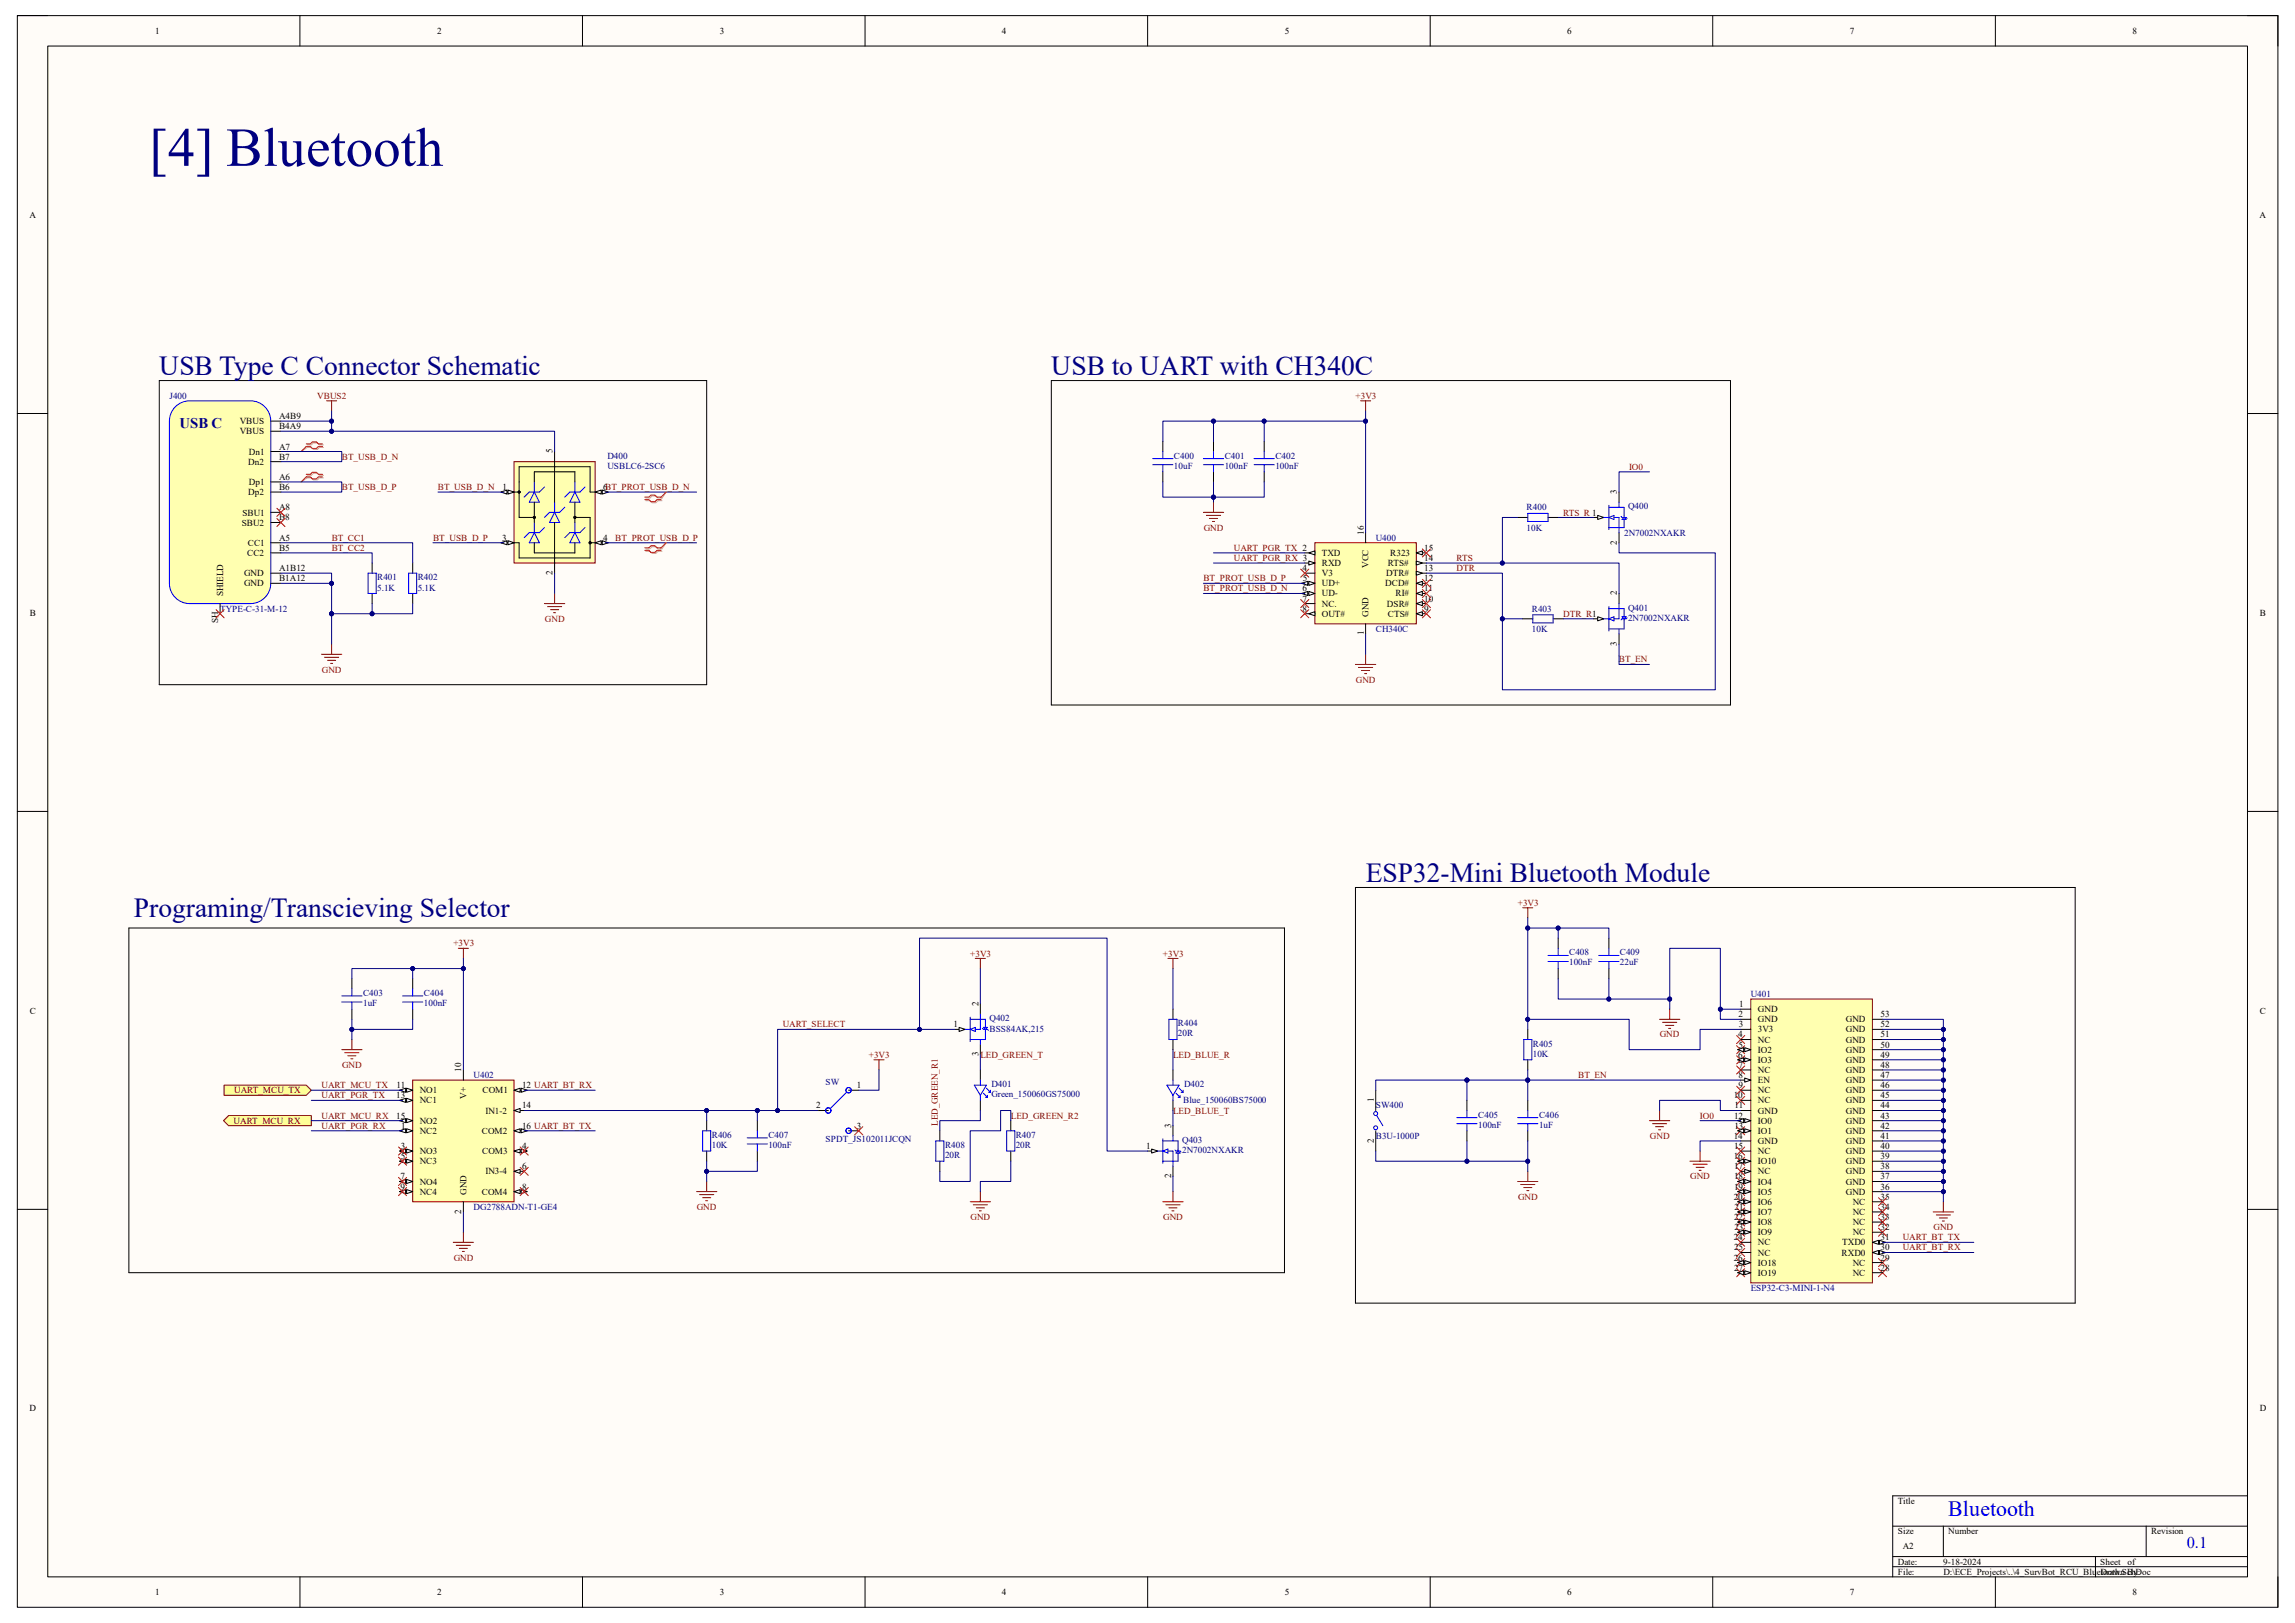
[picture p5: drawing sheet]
<svg xmlns="http://www.w3.org/2000/svg" width="297mm" height="210mm" viewBox="0 0 297 210" stroke-linecap="round" stroke-linejoin="round" font-family="sans-serif">
<defs><g id="words">
<text font-size="7.1" fill="#000080" x="19.3" y="21.5">[4] Bluetooth</text>
<g font-size="3.6" fill="#000080">
<text x="20.6" y="48.5">USB Type C Connector Schematic</text>
<text x="136.1" y="48.5">USB to UART with CH340C</text>
<text x="17.3" y="118.7">Programing/Transcieving Selector</text>
<text x="176.7" y="114.1">ESP32-Mini Bluetooth Module</text>
</g>
<text font-size="2.8" fill="#00f" x="252.1" y="196.2">Bluetooth</text>
<text font-size="2.1" fill="#00f" x="283" y="200.3">0.1</text>
<text font-size="1.9" fill="#000080" x="23.2" y="55.4">USB C</text>
<g font-size="1.2">
<text x="20.1" y="4.4">1</text>
<text x="56.6" y="4.4">2</text>
<text x="93.2" y="4.4">3</text>
<text x="129.7" y="4.4">4</text>
<text x="166.3" y="4.4">5</text>
<text x="202.8" y="4.4">6</text>
<text x="239.4" y="4.4">7</text>
<text x="276" y="4.4">8</text>
<text x="3.8" y="28.2">A</text>
<text x="292.4" y="28.2">A</text>
<text x="31" y="54.9">VBUS</text>
<text x="31" y="56.2">VBUS</text>
<text x="32.2" y="58.8">Dn1</text>
<text x="36.1" y="54.2">A4B9</text>
<text x="36.1" y="59.5">B7</text>
<text x="36.1" y="58.2">A7</text>
<text x="36.1" y="55.5">B4A9</text>
<text x="71.5" y="58.7" transform="rotate(-90 71.5 58.7)">5</text>
<text x="32.1" y="60.2">Dn2</text>
<text x="32.1" y="64.1">Dp2</text>
<text x="32.2" y="62.8">Dp1</text>
<text x="36.1" y="62.1">A6</text>
<text x="36.1" y="63.4">B6</text>
<text x="65" y="63.4">1</text>
<text x="78.1" y="63.4">6BT_PROT_USB_D_N</text>
<text x="209.3" y="63.9" transform="rotate(-90 209.3 63.9)">3</text>
<text x="31.3" y="68">SBU2</text>
<text x="31.4" y="66.7">SBU1</text>
<text x="32" y="71.9">CC2</text>
<text x="32.1" y="70.6">CC1</text>
<text x="36.1" y="67.4">B8</text>
<text x="36.1" y="70">A5</text>
<text x="36.1" y="66">A8</text>
<text x="36.1" y="71.3">B5</text>
<text x="65" y="70">3</text>
<text x="78.1" y="70">4</text>
<text x="171.1" y="71.9">TXD</text>
<text x="176.5" y="69.2" transform="rotate(-90 176.5 69.2)">16</text>
<text x="179.9" y="71.9">R323</text>
<text x="184.3" y="71.3">15</text>
<text x="209.3" y="70.5" transform="rotate(-90 209.3 70.5)">2</text>
<text x="28.9" y="77.2" transform="rotate(-90 28.9 77.2)">SHIELD</text>
<text x="31.6" y="74.5">GND</text>
<text x="31.6" y="75.9">GND</text>
<text x="36.1" y="73.9">A1B12</text>
<text x="36.1" y="75.2">B1A12</text>
<text x="71.5" y="74.5" transform="rotate(-90 71.5 74.5)">2</text>
<text x="168.6" y="73.9">4</text>
<text x="168.6" y="76.5">6</text>
<text x="168.6" y="77.9">7</text>
<text x="168.6" y="75.2">5</text>
<text x="171.1" y="73.2">RXD</text>
<text x="171.1" y="74.5">V3</text>
<text x="171.1" y="75.9">UD+</text>
<text x="171.1" y="77.2">UD-</text>
<text x="177.1" y="73.5" transform="rotate(-90 177.1 73.5)">VCC</text>
<text x="179.3" y="75.9">DCD#</text>
<text x="179.4" y="74.5">DTR#</text>
<text x="179.6" y="73.2">RTS#</text>
<text x="180.6" y="77.2">RI#</text>
<text x="184.3" y="77.9">10</text>
<text x="184.3" y="76.5">11</text>
<text x="184.3" y="75.2">12</text>
<text x="184.3" y="73.9">13</text>
<text x="184.3" y="72.6">14</text>
<text x="209.3" y="77" transform="rotate(-90 209.3 77)">2</text>
<text x="3.9" y="79.7">B</text>
<text x="28.2" y="80.6" transform="rotate(-90 28.2 80.6)">SH</text>
<text x="168.6" y="79.2">8</text>
<text x="171.1" y="78.5">NC.</text>
<text x="171.1" y="79.8">OUT#</text>
<text x="176.5" y="82.2" transform="rotate(-90 176.5 82.2)">1</text>
<text x="177.1" y="79.8" transform="rotate(-90 177.1 79.8)">GND</text>
<text x="179.5" y="78.5">DSR#</text>
<text x="179.6" y="79.8">CTS#</text>
<text x="184.3" y="79.2">9</text>
<text x="209.3" y="83.6" transform="rotate(-90 209.3 83.6)">3</text>
<text x="292.5" y="79.7">B</text>
<text x="3.9" y="131.1">C</text>
<text x="126.6" y="130.2" transform="rotate(-90 126.6 130.2)">2</text>
<text x="225" y="131.7">2</text>
<text x="225.1" y="130.3">1</text>
<text x="227.5" y="131">GND</text>
<text x="243.4" y="131.7">53</text>
<text x="292.4" y="131.1">C</text>
<text x="123.4" y="132.9">1</text>
<text x="126.6" y="136.7" transform="rotate(-90 126.6 136.7)">3</text>
<text x="225" y="134.2">4</text>
<text x="225" y="136.9">6</text>
<text x="225" y="135.6">5</text>
<text x="225" y="132.9">3</text>
<text x="227.5" y="132.3">GND</text>
<text x="227.5" y="133.6">3V3</text>
<text x="227.5" y="134.9">NC</text>
<text x="227.5" y="136.2">IO2</text>
<text x="227.5" y="137.5">IO3</text>
<text x="238.9" y="137.5">GND</text>
<text x="238.9" y="136.2">GND</text>
<text x="238.9" y="134.9">GND</text>
<text x="238.9" y="133.6">GND</text>
<text x="238.9" y="132.3">GND</text>
<text x="243.4" y="136.9">49</text>
<text x="243.4" y="135.6">50</text>
<text x="243.4" y="134.2">51</text>
<text x="243.4" y="132.9">52</text>
<text x="51.3" y="142.1">13</text>
<text x="51.3" y="140.8">11</text>
<text x="54.3" y="141.5">NO1</text>
<text x="54.3" y="142.8">NC1</text>
<text x="59.7" y="138.7" transform="rotate(-90 59.7 138.7)">10</text>
<text x="60.4" y="142.2" transform="rotate(-90 60.4 142.2)">V+</text>
<text x="62.4" y="141.5">COM1</text>
<text x="67.6" y="140.8">12 UART_BT_RX</text>
<text x="67.6" y="143.4">14</text>
<text x="105.6" y="143.4">2</text>
<text x="110.9" y="140.8">1</text>
<text x="177.8" y="142.7" transform="rotate(-90 177.8 142.7)">1</text>
<text x="224.4" y="142.1">10</text>
<text x="224.5" y="143.4">11</text>
<text x="225" y="138.2">7</text>
<text x="225" y="139.5">8</text>
<text x="225" y="140.8">9</text>
<text x="227.5" y="138.9">NC</text>
<text x="227.5" y="140.2">EN</text>
<text x="227.5" y="141.5">NC</text>
<text x="227.5" y="142.8">NC</text>
<text x="238.9" y="142.8">GND</text>
<text x="238.9" y="141.5">GND</text>
<text x="238.9" y="140.2">GND</text>
<text x="238.9" y="138.9">GND</text>
<text x="243.4" y="143.4">44</text>
<text x="243.4" y="142.1">45</text>
<text x="243.4" y="140.8">46</text>
<text x="243.4" y="139.5">47</text>
<text x="243.4" y="138.2">48</text>
<text x="51.3" y="144.7">15</text>
<text x="51.9" y="148.7">3</text>
<text x="51.9" y="150">5</text>
<text x="51.9" y="146">1</text>
<text x="54.3" y="146.7">NC2</text>
<text x="54.3" y="149.4">NO3</text>
<text x="54.3" y="145.4">NO2</text>
<text x="62.4" y="146.7">COM2</text>
<text x="62.4" y="149.4">COM3</text>
<text x="62.8" y="144.1">IN1-2</text>
<text x="67.6" y="148.7">4</text>
<text x="67.6" y="146">16 UART_BT_TX</text>
<text x="110.9" y="146">3</text>
<text x="148.3" y="148.7">1</text>
<text x="151.6" y="145.9" transform="rotate(-90 151.6 145.9)">3</text>
<text x="177.8" y="147.9" transform="rotate(-90 177.8 147.9)">2</text>
<text x="224.4" y="147.4">14</text>
<text x="224.4" y="150">16</text>
<text x="224.4" y="144.7">12</text>
<text x="224.4" y="148.7">15</text>
<text x="224.5" y="146">13</text>
<text x="227.5" y="144.1">GND</text>
<text x="227.5" y="145.4">IO0</text>
<text x="227.5" y="146.7">IO1</text>
<text x="227.5" y="148">GND</text>
<text x="227.5" y="149.4">NC</text>
<text x="238.9" y="149.4">GND</text>
<text x="238.9" y="148">GND</text>
<text x="238.9" y="146.7">GND</text>
<text x="238.9" y="145.4">GND</text>
<text x="238.9" y="144.1">GND</text>
<text x="243.4" y="150">39</text>
<text x="243.4" y="148.7">40</text>
<text x="243.4" y="147.4">41</text>
<text x="243.4" y="146">42</text>
<text x="243.4" y="144.7">43</text>
<text x="51.8" y="152.6">7</text>
<text x="51.8" y="153.9">9</text>
<text x="54.3" y="150.7">NC3</text>
<text x="54.3" y="153.3">NO4</text>
<text x="54.3" y="154.6">NC4</text>
<text x="60.4" y="154.6" transform="rotate(-90 60.4 154.6)">GND</text>
<text x="62.4" y="154.6">COM4</text>
<text x="62.8" y="152">IN3-4</text>
<text x="67.6" y="151.3">6</text>
<text x="67.6" y="153.9">8</text>
<text x="151.6" y="152.5" transform="rotate(-90 151.6 152.5)">2</text>
<text x="224.4" y="155.2">20</text>
<text x="224.4" y="151.3">17</text>
<text x="224.4" y="152.6">18</text>
<text x="224.4" y="153.9">19</text>
<text x="227.5" y="150.7">IO10</text>
<text x="227.5" y="152">NC</text>
<text x="227.5" y="153.3">IO4</text>
<text x="227.5" y="154.6">IO5</text>
<text x="227.5" y="155.9">IO6</text>
<text x="238.9" y="154.6">GND</text>
<text x="238.9" y="153.3">GND</text>
<text x="238.9" y="152">GND</text>
<text x="238.9" y="150.7">GND</text>
<text x="239.8" y="155.9">NC</text>
<text x="243.4" y="155.2">35</text>
<text x="243.4" y="153.9">36</text>
<text x="243.4" y="152.6">37</text>
<text x="243.4" y="151.3">38</text>
<text x="59.7" y="157.1" transform="rotate(-90 59.7 157.1)">2</text>
<text x="224.4" y="160.5">24</text>
<text x="224.4" y="157.9">22</text>
<text x="224.4" y="161.8">25</text>
<text x="224.5" y="159.2">23</text>
<text x="224.5" y="156.5">21</text>
<text x="227.5" y="157.2">IO7</text>
<text x="227.5" y="158.5">IO8</text>
<text x="227.5" y="159.9">IO9</text>
<text x="227.5" y="161.2">NC</text>
<text x="238.4" y="161.2">TXD0</text>
<text x="239.8" y="159.9">NC</text>
<text x="239.8" y="158.5">NC</text>
<text x="239.8" y="157.2">NC</text>
<text x="243.4" y="161.8">30</text>
<text x="243.4" y="160.5">31</text>
<text x="243.4" y="159.2">32</text>
<text x="243.4" y="157.9">33</text>
<text x="243.4" y="156.5">34</text>
<text x="224.4" y="163.1">26</text>
<text x="224.4" y="164.4">27</text>
<text x="227.5" y="162.5">NC</text>
<text x="227.5" y="163.8">IO18</text>
<text x="227.5" y="165.1">IO19</text>
<text x="238.3" y="162.5">RXD0</text>
<text x="239.8" y="165.1">NC</text>
<text x="239.8" y="163.8">NC</text>
<text x="243.4" y="164.4">28</text>
<text x="243.4" y="163.1">29</text>
<text x="3.8" y="182.6">D</text>
<text x="292.4" y="182.6">D</text>
<text x="245.6" y="194.6">Title</text>
<text x="245.6" y="198.5">Size</text>
<text x="245.6" y="202.5">Date:</text>
<text x="245.6" y="203.8">File:</text>
<text x="246.3" y="200.5">A2</text>
<text x="251.5" y="202.5">9-18-2024</text>
<text x="251.5" y="203.8">D:\ECE_Projects\..\4_SurvBot_RCU_Bluetooth.SchDoc</text>
<text x="252.1" y="198.5">Number</text>
<text x="271.8" y="202.5">Sheet</text>
<text x="271.8" y="203.8">Drawn By:</text>
<text x="275.3" y="202.5">of</text>
<text x="278.4" y="198.5">Revision</text>
<text x="20.1" y="206.4">1</text>
<text x="56.6" y="206.4">2</text>
<text x="93.2" y="206.4">3</text>
<text x="129.7" y="206.4">4</text>
<text x="166.3" y="206.4">5</text>
<text x="202.8" y="206.4">6</text>
<text x="239.4" y="206.4">7</text>
<text x="276" y="206.4">8</text>
</g>
<g font-size="1.2" fill="#000080">
<text x="21.9" y="51.6">J400</text>
<text x="78.6" y="59.4">D400</text>
<text x="151.9" y="59.4">C400</text>
<text x="158.5" y="59.4">C401</text>
<text x="165.1" y="59.4">C402</text>
<text x="78.6" y="60.7">USBLC6-2SC6</text>
<text x="151.9" y="60.7">10uF</text>
<text x="158.5" y="60.7">100nF</text>
<text x="165.1" y="60.7">100nF</text>
<text x="210.7" y="65.9">Q400</text>
<text x="178.1" y="70">U400</text>
<text x="197.6" y="66">R400</text>
<text x="197.6" y="68.7">10K</text>
<text x="210.2" y="69.3">2N7002NXAKR</text>
<text x="48.8" y="75.1">R401</text>
<text x="48.8" y="76.4">5.1K</text>
<text x="54.1" y="75.1">R402</text>
<text x="54.1" y="76.4">5.1K</text>
<text x="28.5" y="79.2">TYPE-C-31-M-12</text>
<text x="178.1" y="81.8">CH340C</text>
<text x="198.2" y="79.2">R403</text>
<text x="198.2" y="81.8">10K</text>
<text x="210.7" y="79">Q401</text>
<text x="210.7" y="80.3">2N7002NXAKR</text>
<text x="203.1" y="123.6">C408</text>
<text x="203.1" y="124.9">100nF</text>
<text x="209.6" y="123.6">C409</text>
<text x="209.6" y="124.9">22uF</text>
<text x="47" y="128.9">C403</text>
<text x="47" y="130.2">1uF</text>
<text x="54.9" y="128.9">C404</text>
<text x="54.9" y="130.2">100nF</text>
<text x="226.6" y="129">U401</text>
<text x="128.1" y="132.2">Q402</text>
<text x="128.1" y="133.5">BSS84AK,215</text>
<text x="152.4" y="132.8">R404</text>
<text x="152.4" y="134.1">20R</text>
<text x="198.4" y="135.4">R405</text>
<text x="198.4" y="136.7">10K</text>
<text x="61.3" y="139.5">U402</text>
<text x="106.8" y="140.4">SW</text>
<text x="128.3" y="140.7">D401</text>
<text x="128.3" y="142">Green_150060GS75000</text>
<text x="153.1" y="142.8">Blue_150060BS75000</text>
<text x="153.2" y="140.7">D402</text>
<text x="178.1" y="143.4">SW400</text>
<text x="92.1" y="147.2">R406</text>
<text x="92.1" y="148.5">10K</text>
<text x="99.4" y="147.2">C407</text>
<text x="99.4" y="148.5">100nF</text>
<text x="106.8" y="147.8">SPDT_JS102011JCQN</text>
<text x="122.3" y="148.5">R408</text>
<text x="122.3" y="149.9">20R</text>
<text x="131.4" y="147.2">R407</text>
<text x="131.4" y="148.5">20R</text>
<text x="153" y="147.9">Q403</text>
<text x="153" y="149.2">2N7002NXAKR</text>
<text x="178.1" y="147.4">B3U-1000P</text>
<text x="191.3" y="144.6">C405</text>
<text x="191.3" y="145.9">100nF</text>
<text x="199.2" y="144.6">C406</text>
<text x="199.2" y="145.9">1uF</text>
<text x="61.3" y="156.5">DG2788ADN-T1-GE4</text>
<text x="226.6" y="167">ESP32-C3-MINI-1-N4</text>
</g>
<g font-size="1.2" fill="#800000">
<text x="41.1" y="51.6">VBUS2</text>
<text x="175.4" y="51.6">+3V3</text>
<text x="44.2" y="59.5">BT_USB_D_N</text>
<text x="44.2" y="63.4">BT_USB_D_P</text>
<text x="56.7" y="63.4">BT_USB_D_N</text>
<text x="210.8" y="60.8">IO0</text>
<text x="42.9" y="70">BT_CC1</text>
<text x="42.9" y="71.3">BT_CC2</text>
<text x="56" y="70">BT_USB_D_P</text>
<text x="79.6" y="70">BT_PROT_USB_D_P</text>
<text x="155.8" y="68.7">GND</text>
<text x="159.7" y="71.3">UART_PGR_TX 2</text>
<text x="202.3" y="66.7">RTS_R 1</text>
<text x="155.7" y="75.2">BT_PROT_USB_D_P</text>
<text x="155.7" y="76.5">BT_PROT_USB_D_N</text>
<text x="159.7" y="72.6">UART_PGR_RX 3</text>
<text x="188.5" y="72.6">RTS</text>
<text x="188.5" y="73.9">DTR</text>
<text x="70.5" y="80.5">GND</text>
<text x="202.3" y="79.8">DTR_R1</text>
<text x="41.7" y="87">GND</text>
<text x="175.5" y="88.3">GND</text>
<text x="209.5" y="85.7">BT_EN</text>
<text x="196.4" y="117.2">+3V3</text>
<text x="58.7" y="122.5">+3V3</text>
<text x="125.6" y="123.8">+3V3</text>
<text x="150.5" y="123.8">+3V3</text>
<text x="101.3" y="132.9">UART_SELECT</text>
<text x="112.4" y="136.9">+3V3</text>
<text x="126.9" y="136.9">LED_GREEN_T</text>
<text x="151.8" y="136.9">LED_BLUE_R</text>
<text x="214.8" y="134.2">GND</text>
<text x="30.3" y="141.5">UART_MCU_TX</text>
<text x="41.6" y="142.1">UART_PGR_TX</text>
<text x="41.6" y="140.8">UART_MCU_TX</text>
<text x="44.3" y="138.2">GND</text>
<text x="204.3" y="139.5">BT_EN</text>
<text x="30.2" y="145.4">UART_MCU_RX</text>
<text x="41.6" y="146">UART_PGR_RX</text>
<text x="41.6" y="144.7">UART_MCU_RX</text>
<text x="121.4" y="145.7" transform="rotate(-90 121.4 145.7)">LED_GREEN_R1</text>
<text x="130.8" y="144.7">LED_GREEN_R2</text>
<text x="151.8" y="144.1">LED_BLUE_T</text>
<text x="213.5" y="147.4">GND</text>
<text x="220" y="144.7">IO0</text>
<text x="196.5" y="155.2">GND</text>
<text x="218.7" y="152.6">GND</text>
<text x="90.2" y="156.5">GND</text>
<text x="125.6" y="157.9">GND</text>
<text x="150.5" y="157.9">GND</text>
<text x="246.3" y="160.5">UART_BT_TX</text>
<text x="246.3" y="161.8">UART_BT_RX</text>
<text x="250.2" y="159.2">GND</text>
<text x="58.7" y="163.1">GND</text>
</g>
</g></defs>
<path d="M2.2 2h292.6v206h-292.6z" fill-rule="evenodd" fill="#fffcf8"/>
<path d="M2.2 2h292.6v206h-292.6z" fill="none" stroke="#000" stroke-width=".13"/>
<path d="M6.2 6h284.7v198h-284.7z" fill-rule="evenodd" fill="#fffcf8"/>
<g fill="none" stroke="#000" stroke-width=".13">
<path d="M2.2 2h4M6.2 6h284.7v198h-284.7zM38.8 2v4M75.4 2v4M112 2v4M148.5 2v4M185.1 2v4M221.7 2v4M258.2 2v4M290.9 2h3.9v4M2.2 53.5h4M290.9 53.5h3.9"/>
<path d="M2.2 105h4M290.9 105h3.9M2.2 156.5h4M290.9 156.5h3.9M245 197.5h45.9M251.5 197.5v3.9M277.7 197.5v3.9M290.9 193.6h-45.9v10.4M38.8 204v4M75.4 204v4M112 204v4M148.5 204v4"/>
<path d="M185.1 204v4M221.7 204v4M245 201.4h45.9M245 202.7h45.9M258.2 204v4M271.2 201.4v2.6M294.8 204v4"/>
</g>
<path d="M22.5 52.8a2.62 2.62 0 0 1 2-.9h7.9a2.62 2.62 0 0 1 2.6 2.6v21a2.62 2.62 0 0 1-2.6 2.6h-7.9a2.62 2.62 0 0 1-2.6-2.6v-21l.1-.6 .2-.6z" fill-rule="evenodd" fill="#ffffb0"/>
<path d="M22.5 52.8a2.62 2.62 0 0 1 2-.9h7.9a2.62 2.62 0 0 1 2.6 2.6v21a2.62 2.62 0 0 1-2.6 2.6h-7.9a2.62 2.62 0 0 1-2.6-2.6v-21l.1-.6 .2-.6zM47.6 74.2h1.1v2.6h-1.1zM52.9 74.2h1v2.6h-1z" fill="none" stroke="#00f" stroke-width=".13"/>
<g fill="none" stroke="#000" stroke-width=".13">
<path d="M35 54.5h1.4M35 59.7h1.4M35 58.4h1.4M35 55.8h1.4M28.5 78.1v1.3M35 74.2h1.4M35 67.6h1.4M35 70.2h1.4M35 62.4h1.4M35 63.7h1.4M35 66.3h1.4M35 71.5h1.4"/>
<path d="M35 75.5h1.4M48.2 72.9v1.3M48.2 76.8v1.3M53.4 72.9v1.3M53.4 76.8v1.3"/>
</g>
<path d="M28 78.9l1 1M29 78.9l-1 1" fill="none" stroke="#f00" stroke-width=".13"/>
<path d="M41.6 84.7h2.6M42 85.1h1.8M42.4 85.4h1M42.8 85.8h.2M42.9 83.4v1.3" fill="none" stroke="#800000" stroke-width=".13"/>
<path d="M66.5 59.7h10.5v13.2h-10.5z" fill-rule="evenodd" fill="#ffffb0"/>
<path d="M66.5 59.7h10.5v13.2h-10.5z" fill="none" stroke="#800000" stroke-width=".13"/>
<path d="M69.2 68.9l.6 1.3h-1.3zM69.2 67.6v1.3M70.5 68.3l-.7 .6h-1.3l-.7 .7" fill="none" stroke="#00f" stroke-width=".13"/>
<path d="M65.2 63.7h1.3" fill="none" stroke="#000" stroke-width=".13"/>
<path d="M65.7 63.4l.8 .3-.8 .2z" fill="#f8fcff"/>
<path d="M65.7 63.4l.8 .3-.8 .2z" fill="none" stroke="#000" stroke-width=".13"/>
<path d="M64.8 63.7l.8-.3v.5z" fill="#f8fcff"/>
<path d="M64.8 63.7l.8-.3v.5zM77 63.7h1.3" fill="none" stroke="#000" stroke-width=".13"/>
<path d="M69.2 63.7l.6 1.3h-1.3zM69.2 62.4v1.3M70.5 63l-.7 .7h-1.3l-.7 .6M71.8 66.3l.6 1.3h-1.3zM71.8 65v1.3M73.1 65.6l-.7 .7h-1.3l-.6 .7M74.4 63.7l.7 1.3h-1.4zM74.4 68.9l.7 1.3h-1.4zM74.4 62.4v1.3M74.4 67.6v1.3M75.7 63l-.6 .7h-1.4l-.6 .6M75.7 68.3l-.6 .6h-1.4l-.6 .7" fill="none" stroke="#00f" stroke-width=".13"/>
<path d="M77 63.7l.8-.3v.5z" fill="#f8fcff"/>
<path d="M77 63.7l.8-.3v.5z" fill="none" stroke="#000" stroke-width=".13"/>
<path d="M77.9 63.4l.8 .3-.8 .2z" fill="#f8fcff"/>
<path d="M71.8 58.4v1.3M71.8 72.9v1.3M77 70.2h1.3M77.9 63.4l.8 .3-.8 .2z" fill="none" stroke="#000" stroke-width=".13"/>
<path d="M77 70.2l.8-.2v.5z" fill="#f8fcff"/>
<path d="M77 70.2l.8-.2v.5z" fill="none" stroke="#000" stroke-width=".13"/>
<path d="M77.9 70l.8 .2-.8 .3z" fill="#f8fcff"/>
<path d="M65.2 70.2h1.3M77.9 70l.8 .2-.8 .3z" fill="none" stroke="#000" stroke-width=".13"/>
<path d="M65.7 70l.8 .2-.8 .3z" fill="#f8fcff"/>
<path d="M65.7 70l.8 .2-.8 .3z" fill="none" stroke="#000" stroke-width=".13"/>
<path d="M64.8 70.2l.8-.2v.5z" fill="#f8fcff"/>
<g fill="none" stroke="#000" stroke-width=".13">
<path d="M20.6 49.2h70.9v39.4h-70.9zM71.8 59.7v5.3M150.5 57.1v1.3M157 57.1v1.3M163.6 57.1v1.3M64.8 70.2l.8-.2v.5zM66.5 63.7h.7M69.2 62.4v-1.4h5.2v1.4M69.2 65v2.6M69.2 70.2v1.3h5.2v-1.3M71.8 67.6v5.3M74.4 65v2.6"/>
<path d="M74.4 67h2v5.2h-9.2v-2h-.7M76.4 70.2h.6M77 63.7h-.6v-3.3h-9.2v6.6h2M150.5 61v1.4M157 61v1.4M163.6 61v1.4"/>
<circle cx="67.2" cy="63.7" r=".13"/>
<circle cx="69.1" cy="67" r=".13"/>
<circle cx="69.2" cy="67" r=".13"/>
<circle cx="74.4" cy="67" r=".13"/>
<circle cx="76.4" cy="70.2" r=".13"/>
</g>
<path d="M70.5 78.1h2.6M70.9 78.5h1.8M71.2 78.9h1.1M71.6 79.3h.3M71.8 76.8v1.3" fill="none" stroke="#800000" stroke-width=".13"/>
<path d="M35.8 65.8l1.1 1M35.8 67.1l1.1 1M36.9 65.8l-1.1 1M36.9 67.1l-1.1 1" fill="none" stroke="#f00" stroke-width=".13"/>
<path d="M149.2 59.3h2.6M150.5 58.4v.9M155.7 59.3h2.7M157 58.4v.9M162.3 59.3h2.6M163.6 58.4v.9M149.2 60.1h2.6M150.5 60.1v.9M155.7 60.1h2.7M157 60.1v.9M162.3 60.1h2.6M163.6 60.1v.9" fill="none" stroke="#00f" stroke-width=".13"/>
<path d="M170.2 70.2h13.1v10.5h-13.1z" fill-rule="evenodd" fill="#ffffb0"/>
<path d="M170.2 70.2h13.1v10.5h-13.1z" fill="none" stroke="#800000" stroke-width=".13"/>
<path d="M168.9 71.5h1.3M176.7 80.7v1.3" fill="none" stroke="#000" stroke-width=".13"/>
<path d="M169.4 71.5l.8-.2v.5z" fill="#f8fcff"/>
<path d="M168.9 72.9h1.3M169.4 71.5l.8-.2v.5z" fill="none" stroke="#000" stroke-width=".13"/>
<path d="M169.4 72.6l.8 .3-.8 .2z" fill="#f8fcff"/>
<path d="M168.9 74.2h1.3M168.9 75.5h1.3M169.4 72.6l.8 .3-.8 .2z" fill="none" stroke="#000" stroke-width=".13"/>
<path d="M169.4 75.2l.8 .3-.8 .2z" fill="#f8fcff"/>
<path d="M169.4 75.2l.8 .3-.8 .2z" fill="none" stroke="#000" stroke-width=".13"/>
<path d="M168.5 75.5l.7-.3v.5z" fill="#f8fcff"/>
<path d="M168.5 75.5l.7-.3v.5zM168.9 76.8h1.3" fill="none" stroke="#000" stroke-width=".13"/>
<path d="M169.4 76.5l.8 .3-.8 .3z" fill="#f8fcff"/>
<path d="M169.4 76.5l.8 .3-.8 .3z" fill="none" stroke="#000" stroke-width=".13"/>
<path d="M168.5 76.8l.7-.3v.6z" fill="#f8fcff"/>
<path d="M168.5 76.8l.7-.3v.6zM168.9 78.1h1.3M168.9 79.4h1.3" fill="none" stroke="#000" stroke-width=".13"/>
<path d="M169.4 79.4l.8-.2v.5z" fill="#f8fcff"/>
<path d="M169.4 79.4l.8-.2v.5zM183.3 79.4h1.3" fill="none" stroke="#000" stroke-width=".13"/>
<path d="M183.3 79.4l.8-.2v.5z" fill="#f8fcff"/>
<path d="M183.3 79.4l.8-.2v.5zM183.3 78.1h1.3" fill="none" stroke="#000" stroke-width=".13"/>
<path d="M183.3 78.1l.8-.3v.6z" fill="#f8fcff"/>
<path d="M183.3 78.1l.8-.3v.6zM183.3 76.8h1.3" fill="none" stroke="#000" stroke-width=".13"/>
<path d="M183.3 76.8l.8-.3v.6z" fill="#f8fcff"/>
<path d="M183.3 76.8l.8-.3v.6zM183.3 75.5h1.3" fill="none" stroke="#000" stroke-width=".13"/>
<path d="M183.3 75.5l.8-.3v.5z" fill="#f8fcff"/>
<path d="M183.3 75.5l.8-.3v.5zM183.3 74.2h1.3" fill="none" stroke="#000" stroke-width=".13"/>
<path d="M183.3 73.9l.8 .3-.8 .2z" fill="#f8fcff"/>
<path d="M183.3 73.9l.8 .3-.8 .2zM183.3 72.9h1.3" fill="none" stroke="#000" stroke-width=".13"/>
<path d="M183.3 72.6l.8 .3-.8 .2z" fill="#f8fcff"/>
<path d="M183.3 72.6l.8 .3-.8 .2zM183.3 71.5h1.3" fill="none" stroke="#000" stroke-width=".13"/>
<path d="M183.3 71.5l.8-.2v.5z" fill="#f8fcff"/>
<path d="M176.7 68.9v1.3M183.3 71.5l.8-.2v.5zM206.2 67h1.4" fill="none" stroke="#000" stroke-width=".13"/>
<path d="M155.7 66.3h2.7M156.1 66.7h1.9M156.5 67.1h1.1M156.9 67.5h.3M157 65v1.3M175.4 86h2.6M175.8 86.4h1.9M176.2 86.8h1M176.6 87.2h.3M176.7 84.7v1.3" fill="none" stroke="#800000" stroke-width=".13"/>
<path d="M206.8 66.7l.8 .3-.8 .2z" fill="#f8fcff"/>
<path d="M196.4 67h1.3M200.3 67h1.4M206.8 66.7l.8 .3-.8 .2zM209.5 63.7v1.3M209.5 68.9v1.3M197.1 80.1h1.3M201 80.1h1.3M206.2 80.1h1.4" fill="none" stroke="#000" stroke-width=".13"/>
<path d="M197.7 66.4h2.6v1.1h-2.6zM198.4 79.6h2.6v1h-2.6zM207.6 67h.6M208.2 65.6h2v1.4M208.2 67l.7-.3v.5zM208.2 65.4v3.1M208.9 67h.6v1.9M209.5 65v.6M209.8 66.8l.1 .2h.5l.2 .1M209.9 67.2l.3-.2 .2 .2zM210.2 67.2v1.1h-2" fill="none" stroke="#00f" stroke-width=".13"/>
<path d="M206.8 79.8l.8 .3-.8 .2z" fill="#f8fcff"/>
<path d="M206.8 79.8l.8 .3-.8 .2zM209.5 76.8v1.3M209.5 82v1.4" fill="none" stroke="#000" stroke-width=".13"/>
<path d="M208.2 78.8h2v1M208.2 78.5v3.2M209.5 78.1v2h-.6M209.9 79.8h.5l-.2 .3zM210.6 79.9l-.2 .2h-.5l-.1 .1M207.6 80.1h.6M208.2 80.1l.7-.3v.5zM209.5 81.4v.6M210.2 80.1v1.3h-2" fill="none" stroke="#00f" stroke-width=".13"/>
<path d="M53.4 139.8h13.1v15.7h-13.1z" fill-rule="evenodd" fill="#ffffb0"/>
<path d="M53.4 139.8h13.1v15.7h-13.1z" fill="none" stroke="#800000" stroke-width=".13"/>
<path d="M52.1 146.3h1.3" fill="none" stroke="#000" stroke-width=".13"/>
<path d="M52.6 146.1l.8 .2-.8 .3z" fill="#f8fcff"/>
<path d="M52.6 146.1l.8 .2-.8 .3z" fill="none" stroke="#000" stroke-width=".13"/>
<path d="M51.7 146.3l.8-.2v.5z" fill="#f8fcff"/>
<path d="M51.7 146.3l.8-.2v.5zM52.1 148.9h1.3M60 155.5v1.3" fill="none" stroke="#000" stroke-width=".13"/>
<path d="M52.6 148.7l.8 .2-.8 .3z" fill="#f8fcff"/>
<path d="M52.6 148.7l.8 .2-.8 .3z" fill="none" stroke="#000" stroke-width=".13"/>
<path d="M51.7 148.9l.8-.2v.5z" fill="#f8fcff"/>
<path d="M51.7 148.9l.8-.2v.5zM66.5 148.9h1.3" fill="none" stroke="#000" stroke-width=".13"/>
<path d="M66.5 148.9l.8-.2v.5z" fill="#f8fcff"/>
<path d="M66.5 148.9l.8-.2v.5z" fill="none" stroke="#000" stroke-width=".13"/>
<path d="M67.4 148.7l.8 .2-.8 .3z" fill="#f8fcff"/>
<path d="M52.1 150.3h1.3M67.4 148.7l.8 .2-.8 .3z" fill="none" stroke="#000" stroke-width=".13"/>
<path d="M52.6 150l.8 .3-.8 .2z" fill="#f8fcff"/>
<path d="M52.6 150l.8 .3-.8 .2z" fill="none" stroke="#000" stroke-width=".13"/>
<path d="M51.7 150.3l.8-.3v.5z" fill="#f8fcff"/>
<path d="M51.7 150.3l.8-.3v.5zM66.5 151.6h1.3" fill="none" stroke="#000" stroke-width=".13"/>
<path d="M66.5 151.6l.8-.3v.5z" fill="#f8fcff"/>
<path d="M52.1 152.9h1.3M66.5 151.6l.8-.3v.5z" fill="none" stroke="#000" stroke-width=".13"/>
<path d="M52.6 152.6l.8 .3-.8 .2z" fill="#f8fcff"/>
<path d="M52.6 152.6l.8 .3-.8 .2z" fill="none" stroke="#000" stroke-width=".13"/>
<path d="M51.7 152.9l.8-.3v.5z" fill="#f8fcff"/>
<path d="M51.7 152.9l.8-.3v.5zM66.5 154.2h1.3" fill="none" stroke="#000" stroke-width=".13"/>
<path d="M66.5 154.2l.8-.3v.6z" fill="#f8fcff"/>
<path d="M66.5 154.2l.8-.3v.6z" fill="none" stroke="#000" stroke-width=".13"/>
<path d="M67.4 153.9l.8 .3-.8 .3z" fill="#f8fcff"/>
<path d="M52.1 154.2h1.3M67.4 153.9l.8 .3-.8 .3z" fill="none" stroke="#000" stroke-width=".13"/>
<path d="M52.6 153.9l.8 .3-.8 .3z" fill="#f8fcff"/>
<path d="M52.6 153.9l.8 .3-.8 .3z" fill="none" stroke="#000" stroke-width=".13"/>
<path d="M51.7 154.2l.8-.3v.6z" fill="#f8fcff"/>
<path d="M60 138.5v1.3M51.7 154.2l.8-.3v.6zM52.1 141.1h1.3" fill="none" stroke="#000" stroke-width=".13"/>
<path d="M52.6 140.8l.8 .3-.8 .2z" fill="#f8fcff"/>
<path d="M52.6 140.8l.8 .3-.8 .2z" fill="none" stroke="#000" stroke-width=".13"/>
<path d="M51.7 141.1l.8-.3v.5z" fill="#f8fcff"/>
<path d="M51.7 141.1l.8-.3v.5zM66.5 141.1h1.3" fill="none" stroke="#000" stroke-width=".13"/>
<path d="M66.5 141.1l.8-.3v.5z" fill="#f8fcff"/>
<path d="M66.5 141.1l.8-.3v.5z" fill="none" stroke="#000" stroke-width=".13"/>
<path d="M67.4 140.8l.8 .3-.8 .2z" fill="#f8fcff"/>
<path d="M52.1 142.4h1.3M67.4 140.8l.8 .3-.8 .2z" fill="none" stroke="#000" stroke-width=".13"/>
<path d="M52.6 142.1l.8 .3-.8 .2z" fill="#f8fcff"/>
<path d="M52.6 142.1l.8 .3-.8 .2z" fill="none" stroke="#000" stroke-width=".13"/>
<path d="M51.7 142.4l.8-.3v.5z" fill="#f8fcff"/>
<path d="M51.7 142.4l.8-.3v.5zM66.5 143.7h1.3" fill="none" stroke="#000" stroke-width=".13"/>
<path d="M66.5 143.7l.8-.3v.6z" fill="#f8fcff"/>
<path d="M52.1 145h1.3M66.5 143.7l.8-.3v.6z" fill="none" stroke="#000" stroke-width=".13"/>
<path d="M52.6 144.7l.8 .3-.8 .3z" fill="#f8fcff"/>
<path d="M52.6 144.7l.8 .3-.8 .3z" fill="none" stroke="#000" stroke-width=".13"/>
<path d="M51.7 145l.8-.3v.6z" fill="#f8fcff"/>
<path d="M51.7 145l.8-.3v.6zM66.5 146.3h1.3" fill="none" stroke="#000" stroke-width=".13"/>
<path d="M66.5 146.3l.8-.2v.5z" fill="#f8fcff"/>
<path d="M66.5 146.3l.8-.2v.5z" fill="none" stroke="#000" stroke-width=".13"/>
<path d="M67.4 146.1l.8 .2-.8 .3z" fill="#f8fcff"/>
<path d="M45.5 126.6v1.4M45.5 130.6v1.3M53.4 126.6v1.4M53.4 130.6v1.3M67.4 146.1l.8 .2-.8 .3z" fill="none" stroke="#000" stroke-width=".13"/>
<path d="M44.2 135.8h2.7M44.6 136.2h1.9M45 136.6h1.1M45.4 137h.3M45.5 134.5v1.3M59.3 122.7h1.3M60 122.7v1.3M60 159.4v1.4M58.7 160.8h2.6M59 161.1h1.9M59.4 161.5h1.1M59.8 161.9h.3" fill="none" stroke="#800000" stroke-width=".13"/>
<path d="M44.2 129.7h2.7M44.2 128.9h2.7M45.5 128v.9M45.5 129.7v.9M52.1 129.7h2.6M52.1 128.9h2.6M53.4 128v.9M53.4 129.7v.9" fill="none" stroke="#00f" stroke-width=".13"/>
<g fill="none" stroke="#f00" stroke-width=".13">
<path d="M51.6 148.4l1 1.1M51.6 149.7l1 1.1M51.6 152.4l1 1M51.6 153.7l1 1M52.6 148.4l-1 1.1M52.6 149.7l-1 1.1M52.6 152.4l-1 1M52.6 153.7l-1 1M67.3 148.4l1.1 1.1M67.3 151l1.1 1.1M67.3 153.7l1.1 1M68.4 148.4l-1.1 1.1"/>
<path d="M68.4 151l-1.1 1.1M68.4 153.7l-1.1 1"/>
</g>
<path d="M29 140.4h10.6l.7 .7-.7 .6h-10.6z" fill-rule="evenodd" fill="#ffff80"/>
<path d="M29 140.4h10.6l.7 .7-.7 .6h-10.6z" fill="none" stroke="#800000" stroke-width=".13"/>
<path d="M29.6 144.4h10.7v1.3h-10.7l-.7-.7z" fill-rule="evenodd" fill="#ffff80"/>
<path d="M176.1 51.9h1.3M176.7 51.9v1.3M29.6 144.4h10.7v1.3h-10.7l-.7-.7zM90.1 154.2h2.7M90.5 154.6h1.9M90.9 155h1.1M91.3 155.4h.3M91.5 152.9v1.3" fill="none" stroke="#800000" stroke-width=".13"/>
<path d="M91.5 145v1.3M91.5 148.9v1.4M98 145v1.3M98 148.9v1.4M105.9 143.7h1.3M109.8 141.1h1.3M109.8 146.3h1.3M148.5 148.9h1.3" fill="none" stroke="#000" stroke-width=".13"/>
<g fill="none" stroke="#00f" stroke-width=".13">
<path d="M90.9 146.3h1.1v2.6h-1.1zM96.7 148h2.6M96.7 147.2h2.6M98 146.3v.9M98 148v.9M109.6 141.3l-2.1 2.1"/>
<circle cx="107.2" cy="143.7" r=".35"/>
<circle cx="109.8" cy="141.1" r=".35"/>
<circle cx="109.8" cy="146.3" r=".35"/>
</g>
<path d="M149 148.7l.8 .2-.8 .3z" fill="#f8fcff"/>
<path d="M123.6 133.2h1.3M149 148.7l.8 .2-.8 .3zM151.8 145.7v1.3M151.8 150.9v1.3" fill="none" stroke="#000" stroke-width=".13"/>
<path d="M149.8 148.9h.7M150.5 147.6h2v1.3M150.5 148.9l.6-.2v.5zM150.5 147.4v3.1M151.1 148.9h.7v2M151.8 147v.6M152.1 148.8l.1 .1h.5l.1 .2M152.2 149.2l.3-.3 .2 .3zM152.5 149.2v1.1h-2" fill="none" stroke="#00f" stroke-width=".13"/>
<path d="M124.1 132.9l.8 .3-.8 .3z" fill="#f8fcff"/>
<g fill="none" stroke="#000" stroke-width=".13">
<path d="M136.1 49.2h87.9v42h-87.9zM175.4 114.8h93.2v53.8h-93.2zM16.7 120.1h149.5v44.6h-149.5zM124.1 132.9l.8 .3-.8 .3zM126.9 129.9v1.3M126.9 135.2v1.3M126.9 138.5v1.3M151.8 130.6v1.3M151.8 134.5v1.3M151.8 138.5v1.3M197.7 133.2v1.3M197.7 137.1v1.4"/>
<path d="M121.6 146.3v1.3M121.6 150.3v1.3M126.9 142.4v1.3M130.8 145v1.3M130.8 148.9v1.4M151.8 142.4v1.3M178 141.1v2.6M178 146.3v2.6M189.8 142.4v1.3M189.8 146.3v1.3M197.7 142.4v1.3M197.7 146.3v1.3"/>
</g>
<g fill="none" stroke="#00f" stroke-width=".13">
<path d="M124.9 133.2h.7M125.6 131.9h1.9v1M125.6 133.2l.6-.3v.6zM125.6 131.6v3.2M126.9 131.2v2h-.7M126.9 134.5v.7M126.9 139.8v.6M127.1 133.1l.2 .1h.5l.1 .1M127.3 132.9h.5l-.3 .3zM127.5 133.2v1.3h-1.9M151.3 131.9h1v2.6h-1zM151.8 139.8v.6"/>
<path d="M197.2 134.5h1v2.6h-1zM121.1 147.6h1.1v2.7h-1.1zM126.1 140.4h1.6l-.8 1.3zM126.9 141.7v.7M127.3 141.5l.5 .5M127.5 142h.3M127.7 140.8l.5 .5M127.8 141.7v.3M127.9 141.3h.3M128.2 141.1v.2M130.3 146.3h1v2.6h-1zM151 140.4h1.6l-.8 1.3z"/>
<path d="M151.8 141.7v.7M152.2 141.5l.5 .5M152.5 142h.2M152.6 140.8l.5 .5M152.7 141.7v.3M152.8 141.3h.3M153.1 141.1v.2M178.2 144.4l.8 1.3M188.5 145.4h2.7M188.5 144.6h2.7M189.8 143.7v.9M189.8 145.4v.9"/>
<path d="M196.4 145.4h2.6M196.4 144.6h2.6M197.7 143.7v.9M197.7 145.4v.9"/>
<circle cx="178" cy="145.9" r=".26"/>
<circle cx="178" cy="144.1" r=".26"/>
</g>
<g fill="none" stroke="#800000" stroke-width=".13">
<path d="M42.3 51.9h1.3M42.9 51.9v1.3M197.1 117.5h1.3M197.7 117.5v1.3M113.1 137.1h1.3M113.8 137.1v1.4M126.2 124h1.3M126.9 124v1.3M151.1 124h1.4M151.8 124v1.3M214.8 131.9h2.6M215.2 132.3h1.8"/>
<path d="M215.6 132.7h1M216 133.1h.2M216.1 130.6v1.3M125.6 155.5h2.6M126 155.9h1.8M126.3 156.3h1.1M126.7 156.7h.3M126.9 154.2v1.3M150.5 155.5h2.6M150.9 155.9h1.8M151.3 156.3h1M151.7 156.7h.2"/>
<path d="M151.8 154.2v1.3M196.4 152.9h2.6M196.8 153.3h1.8M197.2 153.7h1M197.6 154.1h.3M197.7 151.6v1.3M213.5 145h2.6M213.9 145.4h1.8M214.2 145.8h1.1M214.6 146.2h.3M214.8 143.7v1.3M218.7 150.3h2.6"/>
<path d="M219.1 150.7h1.8M219.5 151h1M219.9 151.4h.3M220 148.9v1.4M250.2 156.8h2.6M250.6 157.2h1.8M251 157.6h1M251.4 158h.2M251.5 155.5v1.3"/>
</g>
<g fill="none" stroke="#f00" stroke-width=".13">
<path d="M39.6 57.4h.6l.2-.2h.5l.3 .2h.5M41.7 57.8h-.5l-.3 .2h-.5l-.2-.2h-.6l-.6 .6M39.6 61.4h.6l.2-.3h.5l.3 .3h.5M41.7 61.7h-.5l-.3 .3h-.5l-.2-.3h-.6l-.6 .7M168.3 73.6l1.1 1.1M168.3 77.6l1.1 1M168.3 78.9l1.1 1M169.4 73.6l-1.1 1.1M169.4 77.6l-1.1 1M169.4 78.9l-1.1 1M184.1 71l1 1.1M184.1 75l1 1"/>
<path d="M184.1 76.3l1 1M184.1 77.6l1 1M184.1 78.9l1 1M185.1 71l-1 1.1M185.1 75l-1 1M185.1 76.3l-1 1M185.1 77.6l-1 1M185.1 78.9l-1 1M224.7 137.9l1.1 1.1M224.7 134l1.1 1M224.7 135.3l1.1 1.1M224.7 136.6l1.1 1.1"/>
<path d="M225.8 137.9l-1.1 1.1M225.8 134l-1.1 1M225.8 135.3l-1.1 1.1M225.8 136.6l-1.1 1.1M110.6 145.8l1.1 1M111.7 145.8l-1.1 1M224.7 141.9l1.1 1M224.7 148.4l1.1 1.1M224.7 140.6l1.1 1M224.7 152.4l1.1 1M224.7 153.7l1.1 1M224.7 155l1.1 1"/>
<path d="M224.7 156.3l1.1 1M224.7 157.6l1.1 1.1M224.7 158.9l1.1 1.1M224.7 151l1.1 1.1M224.7 149.7l1.1 1.1M224.7 145.8l1.1 1.1M225.8 141.9l-1.1 1M225.8 148.4l-1.1 1.1M225.8 140.6l-1.1 1M225.8 152.4l-1.1 1M225.8 153.7l-1.1 1M225.8 155l-1.1 1"/>
<path d="M225.8 156.3l-1.1 1M225.8 157.6l-1.1 1.1M225.8 158.9l-1.1 1.1M225.8 151l-1.1 1.1M225.8 149.7l-1.1 1.1M225.8 145.8l-1.1 1.1M243.1 155l1.1 1M243.1 156.3l1.1 1M243.1 157.6l1.1 1.1M243.1 158.9l1.1 1.1M244.2 155l-1.1 1M244.2 156.3l-1.1 1"/>
<path d="M244.2 157.6l-1.1 1.1M244.2 158.9l-1.1 1.1M224.7 161.5l1.1 1.1M224.7 160.2l1.1 1.1M224.7 162.9l1.1 1M224.7 164.2l1.1 1M225.8 161.5l-1.1 1.1M225.8 160.2l-1.1 1.1M225.8 162.9l-1.1 1M225.8 164.2l-1.1 1M243.1 162.9l1.1 1M243.1 164.2l1.1 1"/>
<path d="M244.2 162.9l-1.1 1M244.2 164.2l-1.1 1"/>
</g>
<path d="M39.8 57.6h.5l.3-.3h.5l.2 .3h.6M41.9 57.9h-.6l-.2 .3h-.5l-.3-.3h-.5l-.8 .5M39.8 61.5h.5l.3-.3h.5l.2 .3h.6M41.9 61.8h-.6l-.2 .3h-.5l-.3-.3h-.5l-.8 .6" fill="none" stroke="#d0a19e" stroke-width=".13"/>
<path d="M226.6 129.3h15.7v36.7h-15.7z" fill-rule="evenodd" fill="#ffffb0"/>
<path d="M226.6 129.3h15.7v36.7h-15.7z" fill="none" stroke="#800000" stroke-width=".13"/>
<path d="M225.3 130.6h1.3M225.3 131.9h1.3M225.3 133.2h1.3M225.3 134.5h1.3M225.3 135.8h1.3" fill="none" stroke="#000" stroke-width=".13"/>
<path d="M225.8 135.6l.8 .2-.8 .3z" fill="#f8fcff"/>
<path d="M225.8 135.6l.8 .2-.8 .3z" fill="none" stroke="#000" stroke-width=".13"/>
<path d="M224.9 135.8l.8-.2v.5z" fill="#f8fcff"/>
<path d="M224.9 135.8l.8-.2v.5zM225.3 137.1h1.3" fill="none" stroke="#000" stroke-width=".13"/>
<path d="M225.8 136.9l.8 .2-.8 .3z" fill="#f8fcff"/>
<path d="M225.8 136.9l.8 .2-.8 .3z" fill="none" stroke="#000" stroke-width=".13"/>
<path d="M224.9 137.1l.8-.2v.5z" fill="#f8fcff"/>
<path d="M224.9 137.1l.8-.2v.5zM225.3 138.5h1.3M225.3 139.8h1.3" fill="none" stroke="#000" stroke-width=".13"/>
<path d="M225.8 139.5l.8 .3-.8 .2z" fill="#f8fcff"/>
<path d="M225.8 139.5l.8 .3-.8 .2zM225.3 141.1h1.3M225.3 142.4h1.3M225.3 143.7h1.3M225.3 145h1.3" fill="none" stroke="#000" stroke-width=".13"/>
<path d="M225.8 144.7l.8 .3-.8 .3z" fill="#f8fcff"/>
<path d="M225.8 144.7l.8 .3-.8 .3z" fill="none" stroke="#000" stroke-width=".13"/>
<path d="M224.9 145l.8-.3v.6z" fill="#f8fcff"/>
<path d="M224.9 145l.8-.3v.6zM225.3 146.3h1.3" fill="none" stroke="#000" stroke-width=".13"/>
<path d="M225.8 146.1l.8 .2-.8 .3z" fill="#f8fcff"/>
<path d="M225.8 146.1l.8 .2-.8 .3z" fill="none" stroke="#000" stroke-width=".13"/>
<path d="M224.9 146.3l.8-.2v.5z" fill="#f8fcff"/>
<path d="M224.9 146.3l.8-.2v.5zM225.3 147.6h1.3M225.3 148.9h1.3M225.3 150.3h1.3" fill="none" stroke="#000" stroke-width=".13"/>
<path d="M225.8 150l.8 .3-.8 .2z" fill="#f8fcff"/>
<path d="M225.8 150l.8 .3-.8 .2z" fill="none" stroke="#000" stroke-width=".13"/>
<path d="M224.9 150.3l.8-.3v.5z" fill="#f8fcff"/>
<path d="M224.9 150.3l.8-.3v.5zM225.3 151.6h1.3" fill="none" stroke="#000" stroke-width=".13"/>
<path d="M225.8 151.3l.8 .3-.8 .2z" fill="#f8fcff"/>
<path d="M225.3 152.9h1.3M225.8 151.3l.8 .3-.8 .2z" fill="none" stroke="#000" stroke-width=".13"/>
<path d="M225.8 152.6l.8 .3-.8 .3z" fill="#f8fcff"/>
<path d="M225.8 152.6l.8 .3-.8 .3z" fill="none" stroke="#000" stroke-width=".13"/>
<path d="M224.9 152.9l.8-.3v.6z" fill="#f8fcff"/>
<path d="M224.9 152.9l.8-.3v.6zM225.3 154.2h1.3" fill="none" stroke="#000" stroke-width=".13"/>
<path d="M225.8 153.9l.8 .3-.8 .3z" fill="#f8fcff"/>
<path d="M225.8 153.9l.8 .3-.8 .3z" fill="none" stroke="#000" stroke-width=".13"/>
<path d="M224.9 154.2l.8-.3v.6z" fill="#f8fcff"/>
<path d="M224.9 154.2l.8-.3v.6zM225.3 155.5h1.3" fill="none" stroke="#000" stroke-width=".13"/>
<path d="M225.8 155.2l.8 .3-.8 .3z" fill="#f8fcff"/>
<path d="M225.8 155.2l.8 .3-.8 .3z" fill="none" stroke="#000" stroke-width=".13"/>
<path d="M224.9 155.5l.8-.3v.6z" fill="#f8fcff"/>
<path d="M224.9 155.5l.8-.3v.6zM225.3 156.8h1.3" fill="none" stroke="#000" stroke-width=".13"/>
<path d="M225.8 156.6l.8 .2-.8 .3z" fill="#f8fcff"/>
<path d="M225.8 156.6l.8 .2-.8 .3z" fill="none" stroke="#000" stroke-width=".13"/>
<path d="M224.9 156.8l.8-.2v.5z" fill="#f8fcff"/>
<path d="M224.9 156.8l.8-.2v.5zM225.3 158.1h1.3" fill="none" stroke="#000" stroke-width=".13"/>
<path d="M225.8 157.9l.8 .2-.8 .3z" fill="#f8fcff"/>
<path d="M225.8 157.9l.8 .2-.8 .3z" fill="none" stroke="#000" stroke-width=".13"/>
<path d="M224.9 158.1l.8-.2v.5z" fill="#f8fcff"/>
<path d="M224.9 158.1l.8-.2v.5zM225.3 159.4h1.3" fill="none" stroke="#000" stroke-width=".13"/>
<path d="M225.8 159.2l.8 .2-.8 .3z" fill="#f8fcff"/>
<path d="M225.8 159.2l.8 .2-.8 .3z" fill="none" stroke="#000" stroke-width=".13"/>
<path d="M224.9 159.4l.8-.2v.5z" fill="#f8fcff"/>
<path d="M224.9 159.4l.8-.2v.5zM225.3 160.8h1.3M225.3 162.1h1.3M225.3 163.4h1.3" fill="none" stroke="#000" stroke-width=".13"/>
<path d="M225.8 163.1l.8 .3-.8 .2z" fill="#f8fcff"/>
<path d="M225.8 163.1l.8 .3-.8 .2z" fill="none" stroke="#000" stroke-width=".13"/>
<path d="M224.9 163.4l.8-.3v.5z" fill="#f8fcff"/>
<path d="M224.9 163.4l.8-.3v.5zM225.3 164.7h1.3" fill="none" stroke="#000" stroke-width=".13"/>
<path d="M225.8 164.4l.8 .3-.8 .3z" fill="#f8fcff"/>
<path d="M225.8 164.4l.8 .3-.8 .3z" fill="none" stroke="#000" stroke-width=".13"/>
<path d="M224.9 164.7l.8-.3v.6z" fill="#f8fcff"/>
<path d="M224.9 164.7l.8-.3v.6zM242.3 164.7h1.3M242.3 163.4h1.3M242.3 162.1h1.3" fill="none" stroke="#000" stroke-width=".13"/>
<path d="M242.3 162.1l.8-.3v.5z" fill="#f8fcff"/>
<path d="M242.3 162.1l.8-.3v.5z" fill="none" stroke="#000" stroke-width=".13"/>
<path d="M243.2 161.8l.8 .3-.8 .2z" fill="#f8fcff"/>
<path d="M242.3 160.8h1.3M243.2 161.8l.8 .3-.8 .2z" fill="none" stroke="#000" stroke-width=".13"/>
<path d="M242.3 160.8l.8-.3v.5z" fill="#f8fcff"/>
<path d="M242.3 160.8l.8-.3v.5z" fill="none" stroke="#000" stroke-width=".13"/>
<path d="M243.2 160.5l.8 .3-.8 .2z" fill="#f8fcff"/>
<g fill="none" stroke="#000" stroke-width=".13">
<path d="M201.7 121.4v1.3M201.7 125.3v1.4M208.2 121.4v1.3M208.2 125.3v1.4M242.3 139.8h1.3M242.3 138.5h1.3M242.3 137.1h1.3M242.3 135.8h1.3M242.3 134.5h1.3M242.3 133.2h1.3M242.3 131.9h1.3M242.3 159.4h1.3"/>
<path d="M242.3 158.1h1.3M242.3 156.8h1.3M242.3 155.5h1.3M242.3 154.2h1.3M242.3 152.9h1.3M242.3 151.6h1.3M242.3 150.3h1.3M242.3 148.9h1.3M242.3 147.6h1.3M242.3 146.3h1.3M242.3 145h1.3M242.3 143.7h1.3"/>
<path d="M242.3 142.4h1.3M242.3 141.1h1.3M243.2 160.5l.8 .3-.8 .2z"/>
</g>
<path d="M200.3 124.4h2.7M200.3 123.6h2.7M201.7 122.7v.9M201.7 124.4v.9M206.9 124.4h2.6M206.9 123.6h2.6M208.2 122.7v.9M208.2 124.4v.9" fill="none" stroke="#00f" stroke-width=".13"/>
<path d="M36.4 75.5h6.5v3.9" fill="none" stroke="#000080" stroke-width=".13"/>
<circle cx="42.9" cy="75.5" r=".26" fill="#000080"/>
<circle cx="42.9" cy="75.5" r=".26" fill="none" stroke="#000080" stroke-width=".13"/>
<circle cx="42.9" cy="79.4" r=".26" fill="#000080"/>
<g fill="none" stroke="#000080" stroke-width=".13">
<path d="M36.4 74.2h6.5v1.3"/>
<circle cx="42.9" cy="79.4" r=".26"/>
</g>
<circle cx="42.9" cy="75.5" r=".26" fill="#000080"/>
<g fill="none" stroke="#000080" stroke-width=".13">
<path d="M36.4 70.2h17v2.7M36.4 71.5h11.8v1.4M42.9 79.4v4"/>
<circle cx="42.9" cy="75.5" r=".26"/>
</g>
<circle cx="42.9" cy="79.4" r=".26" fill="#000080"/>
<g fill="none" stroke="#000080" stroke-width=".13">
<path d="M53.4 78.1v1.3h-10.5"/>
<circle cx="42.9" cy="79.4" r=".26"/>
</g>
<circle cx="42.9" cy="79.4" r=".26" fill="#000080"/>
<circle cx="42.9" cy="79.4" r=".26" fill="none" stroke="#000080" stroke-width=".13"/>
<circle cx="48.2" cy="79.4" r=".26" fill="#000080"/>
<g fill="none" stroke="#000080" stroke-width=".13">
<path d="M36.4 55.8h6.5"/>
<circle cx="48.2" cy="79.4" r=".26"/>
</g>
<circle cx="42.9" cy="55.8" r=".26" fill="#000080"/>
<g fill="none" stroke="#000080" stroke-width=".13">
<path d="M36.4 58.4h7.8v1.3h-7.8M36.4 62.4h7.8v1.3h-7.8M48.2 78.1v1.3M71.8 74.2v2.6"/>
<circle cx="42.9" cy="55.8" r=".26"/>
</g>
<circle cx="48.2" cy="79.4" r=".26" fill="#000080"/>
<g fill="none" stroke="#000080" stroke-width=".13">
<path d="M150.5 62.4v1.9h13.1v-1.9M176.7 82v2.7"/>
<circle cx="48.2" cy="79.4" r=".26"/>
</g>
<circle cx="157" cy="64.3" r=".26" fill="#000080"/>
<g fill="none" stroke="#000080" stroke-width=".13">
<path d="M155.7 75.5h13.2M155.7 76.8h13.2M184.6 74.2h9.8v5.9h2.7"/>
<circle cx="157" cy="64.3" r=".26"/>
</g>
<circle cx="194.4" cy="80.1" r=".26" fill="#000080"/>
<g fill="none" stroke="#000080" stroke-width=".13">
<path d="M201.7 67h4.5M209.5 70.2v1.3h12.5v17.8h-27.6v-9.2M202.3 80.1h3.9"/>
<circle cx="194.4" cy="80.1" r=".26"/>
</g>
<circle cx="194.4" cy="80.1" r=".26" fill="#000080"/>
<g fill="none" stroke="#000080" stroke-width=".13">
<path d="M184.6 72.9h9.8"/>
<circle cx="194.4" cy="80.1" r=".26"/>
</g>
<circle cx="194.4" cy="72.9" r=".26" fill="#000080"/>
<g fill="none" stroke="#000080" stroke-width=".13">
<path d="M196.4 67h-2v5.9h15.1v3.9"/>
<circle cx="194.4" cy="72.9" r=".26"/>
</g>
<circle cx="194.4" cy="72.9" r=".26" fill="#000080"/>
<g fill="none" stroke="#000080" stroke-width=".13">
<path d="M60 124v14.5M60 156.8v2.6"/>
<circle cx="194.4" cy="72.9" r=".26"/>
</g>
<circle cx="60" cy="125.3" r=".26" fill="#000080"/>
<g fill="none" stroke="#000080" stroke-width=".13">
<path d="M60 125.3h-14.5v1.3"/>
<circle cx="60" cy="125.3" r=".26"/>
</g>
<circle cx="60" cy="125.3" r=".26" fill="#000080"/>
<circle cx="60" cy="125.3" r=".26" fill="none" stroke="#000080" stroke-width=".13"/>
<circle cx="53.4" cy="125.3" r=".26" fill="#000080"/>
<g fill="none" stroke="#000080" stroke-width=".13">
<path d="M53.4 125.3v1.3"/>
<circle cx="53.4" cy="125.3" r=".26"/>
</g>
<circle cx="53.4" cy="125.3" r=".26" fill="#000080"/>
<g fill="none" stroke="#000080" stroke-width=".13">
<path d="M53.4 131.9v1.3h-7.9v1.3"/>
<circle cx="53.4" cy="125.3" r=".26"/>
</g>
<circle cx="45.5" cy="133.2" r=".26" fill="#000080"/>
<g fill="none" stroke="#000080" stroke-width=".13">
<path d="M45.5 131.9v1.3"/>
<circle cx="45.5" cy="133.2" r=".26"/>
</g>
<circle cx="45.5" cy="133.2" r=".26" fill="#000080"/>
<g fill="none" stroke="#000080" stroke-width=".13">
<path d="M150.5 57.1v-2.6h26.2v14.4M40.3 141.1h11.8M40.3 145h11.8M40.3 142.4h11.8M40.3 146.3h11.8"/>
<circle cx="45.5" cy="133.2" r=".26"/>
</g>
<circle cx="157" cy="54.5" r=".26" fill="#000080"/>
<circle cx="157" cy="54.5" r=".26" fill="none" stroke="#000080" stroke-width=".13"/>
<circle cx="163.6" cy="54.5" r=".26" fill="#000080"/>
<circle cx="163.6" cy="54.5" r=".26" fill="none" stroke="#000080" stroke-width=".13"/>
<circle cx="176.7" cy="54.5" r=".26" fill="#000080"/>
<g fill="none" stroke="#000080" stroke-width=".13">
<path d="M163.6 54.5v2.6"/>
<circle cx="176.7" cy="54.5" r=".26"/>
</g>
<circle cx="163.6" cy="54.5" r=".26" fill="#000080"/>
<g fill="none" stroke="#000080" stroke-width=".13">
<path d="M157 62.4v1.9"/>
<circle cx="163.6" cy="54.5" r=".26"/>
</g>
<circle cx="157" cy="64.3" r=".26" fill="#000080"/>
<g fill="none" stroke="#000080" stroke-width=".13">
<path d="M157 54.5v2.6"/>
<circle cx="157" cy="64.3" r=".26"/>
</g>
<circle cx="157" cy="54.5" r=".26" fill="#000080"/>
<g fill="none" stroke="#000080" stroke-width=".13">
<path d="M157 64.3v.7"/>
<circle cx="157" cy="54.5" r=".26"/>
</g>
<circle cx="157" cy="64.3" r=".26" fill="#000080"/>
<g fill="none" stroke="#000080" stroke-width=".13">
<path d="M176.7 53.2v1.3"/>
<circle cx="157" cy="64.3" r=".26"/>
</g>
<circle cx="176.7" cy="54.5" r=".26" fill="#000080"/>
<g fill="none" stroke="#000080" stroke-width=".13">
<path d="M157 71.5h11.9M157 72.9h11.9M91.5 150.3v2.6"/>
<circle cx="176.7" cy="54.5" r=".26"/>
</g>
<circle cx="91.5" cy="151.6" r=".26" fill="#000080"/>
<g fill="none" stroke="#000080" stroke-width=".13">
<path d="M98 150.3v1.3h-6.5"/>
<circle cx="91.4" cy="151.6" r=".26"/>
</g>
<circle cx="91.5" cy="151.6" r=".26" fill="#000080"/>
<g fill="none" stroke="#000080" stroke-width=".13">
<path d="M123.6 133.2h-23v10.5"/>
<circle cx="91.4" cy="151.6" r=".26"/>
</g>
<circle cx="100.6" cy="143.7" r=".26" fill="#000080"/>
<circle cx="100.6" cy="143.7" r=".26" fill="none" stroke="#000080" stroke-width=".13"/>
<circle cx="119" cy="133.2" r=".26" fill="#000080"/>
<g fill="none" stroke="#000080" stroke-width=".13">
<path d="M119 133.2v-11.8h24.3v27.5h5.2M126.9 125.3v4.6M151.8 152.2v2"/>
<circle cx="119" cy="133.2" r=".26"/>
</g>
<circle cx="119" cy="133.2" r=".26" fill="#000080"/>
<g fill="none" stroke="#000080" stroke-width=".13">
<path d="M126.9 136.5v2M151.8 125.3v5.3M151.8 135.8v2.7M243.6 131.9h7.9v23.6M67.8 141.1h9.2M67.8 146.3h9.2M126.9 143.7v1.3h-5.3v1.3M130.8 150.3v2.6h-3.9v1.3M130.8 145v-1.3h-1.3v2.6h-3.9v6.6h-4v-1.3M151.8 143.7v2"/>
<circle cx="119" cy="133.2" r=".26"/>
</g>
<circle cx="251.5" cy="133.2" r=".26" fill="#000080"/>
<circle cx="251.5" cy="133.2" r=".26" fill="none" stroke="#000080" stroke-width=".13"/>
<circle cx="251.5" cy="134.5" r=".26" fill="#000080"/>
<circle cx="251.5" cy="134.5" r=".26" fill="none" stroke="#000080" stroke-width=".13"/>
<circle cx="251.5" cy="135.8" r=".26" fill="#000080"/>
<circle cx="251.5" cy="135.8" r=".26" fill="none" stroke="#000080" stroke-width=".13"/>
<circle cx="251.5" cy="137.1" r=".26" fill="#000080"/>
<circle cx="251.5" cy="137.1" r=".26" fill="none" stroke="#000080" stroke-width=".13"/>
<circle cx="251.5" cy="138.5" r=".26" fill="#000080"/>
<circle cx="251.5" cy="138.5" r=".26" fill="none" stroke="#000080" stroke-width=".13"/>
<circle cx="251.5" cy="139.8" r=".26" fill="#000080"/>
<circle cx="251.5" cy="139.8" r=".26" fill="none" stroke="#000080" stroke-width=".13"/>
<circle cx="251.5" cy="141.1" r=".26" fill="#000080"/>
<circle cx="251.5" cy="141.1" r=".26" fill="none" stroke="#000080" stroke-width=".13"/>
<circle cx="251.5" cy="142.4" r=".26" fill="#000080"/>
<circle cx="251.5" cy="142.4" r=".26" fill="none" stroke="#000080" stroke-width=".13"/>
<circle cx="251.5" cy="143.7" r=".26" fill="#000080"/>
<circle cx="251.5" cy="143.7" r=".26" fill="none" stroke="#000080" stroke-width=".13"/>
<circle cx="251.5" cy="145" r=".26" fill="#000080"/>
<circle cx="251.5" cy="145" r=".26" fill="none" stroke="#000080" stroke-width=".13"/>
<circle cx="251.5" cy="146.3" r=".26" fill="#000080"/>
<circle cx="251.5" cy="146.3" r=".26" fill="none" stroke="#000080" stroke-width=".13"/>
<circle cx="251.5" cy="147.6" r=".26" fill="#000080"/>
<circle cx="251.5" cy="147.6" r=".26" fill="none" stroke="#000080" stroke-width=".13"/>
<circle cx="251.5" cy="148.9" r=".26" fill="#000080"/>
<circle cx="251.5" cy="149" r=".26" fill="none" stroke="#000080" stroke-width=".13"/>
<circle cx="251.5" cy="150.3" r=".26" fill="#000080"/>
<circle cx="251.5" cy="150.3" r=".26" fill="none" stroke="#000080" stroke-width=".13"/>
<circle cx="251.5" cy="151.6" r=".26" fill="#000080"/>
<circle cx="251.5" cy="151.6" r=".26" fill="none" stroke="#000080" stroke-width=".13"/>
<circle cx="251.5" cy="152.9" r=".26" fill="#000080"/>
<circle cx="251.5" cy="152.9" r=".26" fill="none" stroke="#000080" stroke-width=".13"/>
<circle cx="251.5" cy="154.2" r=".26" fill="#000080"/>
<g fill="none" stroke="#000080" stroke-width=".13">
<path d="M243.6 154.2h7.9"/>
<circle cx="251.5" cy="154.2" r=".26"/>
</g>
<circle cx="251.5" cy="154.2" r=".26" fill="#000080"/>
<g fill="none" stroke="#000080" stroke-width=".13">
<path d="M243.6 152.9h7.9"/>
<circle cx="251.5" cy="154.2" r=".26"/>
</g>
<circle cx="251.5" cy="152.9" r=".26" fill="#000080"/>
<g fill="none" stroke="#000080" stroke-width=".13">
<path d="M243.6 151.6h7.9"/>
<circle cx="251.5" cy="152.9" r=".26"/>
</g>
<circle cx="251.5" cy="151.6" r=".26" fill="#000080"/>
<g fill="none" stroke="#000080" stroke-width=".13">
<path d="M243.6 150.3h7.9"/>
<circle cx="251.5" cy="151.6" r=".26"/>
</g>
<circle cx="251.5" cy="150.3" r=".26" fill="#000080"/>
<g fill="none" stroke="#000080" stroke-width=".13">
<path d="M243.6 148.9h7.9"/>
<circle cx="251.5" cy="150.3" r=".26"/>
</g>
<circle cx="251.5" cy="148.9" r=".26" fill="#000080"/>
<g fill="none" stroke="#000080" stroke-width=".13">
<path d="M243.6 147.6h7.9"/>
<circle cx="251.5" cy="149" r=".26"/>
</g>
<circle cx="251.5" cy="147.6" r=".26" fill="#000080"/>
<g fill="none" stroke="#000080" stroke-width=".13">
<path d="M243.6 146.3h7.9"/>
<circle cx="251.5" cy="147.6" r=".26"/>
</g>
<circle cx="251.5" cy="146.3" r=".26" fill="#000080"/>
<g fill="none" stroke="#000080" stroke-width=".13">
<path d="M243.6 145h7.9"/>
<circle cx="251.5" cy="146.3" r=".26"/>
</g>
<circle cx="251.5" cy="145" r=".26" fill="#000080"/>
<g fill="none" stroke="#000080" stroke-width=".13">
<path d="M243.6 143.7h7.9"/>
<circle cx="251.5" cy="145" r=".26"/>
</g>
<circle cx="251.5" cy="143.7" r=".26" fill="#000080"/>
<g fill="none" stroke="#000080" stroke-width=".13">
<path d="M243.6 142.4h7.9"/>
<circle cx="251.5" cy="143.7" r=".26"/>
</g>
<circle cx="251.5" cy="142.4" r=".26" fill="#000080"/>
<g fill="none" stroke="#000080" stroke-width=".13">
<path d="M243.6 141.1h7.9"/>
<circle cx="251.5" cy="142.4" r=".26"/>
</g>
<circle cx="251.5" cy="141.1" r=".26" fill="#000080"/>
<g fill="none" stroke="#000080" stroke-width=".13">
<path d="M243.6 139.8h7.9"/>
<circle cx="251.5" cy="141.1" r=".26"/>
</g>
<circle cx="251.5" cy="139.8" r=".26" fill="#000080"/>
<g fill="none" stroke="#000080" stroke-width=".13">
<path d="M243.6 138.5h7.9"/>
<circle cx="251.5" cy="139.8" r=".26"/>
</g>
<circle cx="251.5" cy="138.5" r=".26" fill="#000080"/>
<g fill="none" stroke="#000080" stroke-width=".13">
<path d="M243.6 137.1h7.9"/>
<circle cx="251.5" cy="138.5" r=".26"/>
</g>
<circle cx="251.5" cy="137.1" r=".26" fill="#000080"/>
<g fill="none" stroke="#000080" stroke-width=".13">
<path d="M243.6 135.8h7.9"/>
<circle cx="251.5" cy="137.1" r=".26"/>
</g>
<circle cx="251.5" cy="135.8" r=".26" fill="#000080"/>
<g fill="none" stroke="#000080" stroke-width=".13">
<path d="M243.6 134.5h7.9"/>
<circle cx="251.5" cy="135.8" r=".26"/>
</g>
<circle cx="251.5" cy="134.5" r=".26" fill="#000080"/>
<g fill="none" stroke="#000080" stroke-width=".13">
<path d="M243.6 133.2h7.9"/>
<circle cx="251.5" cy="134.5" r=".26"/>
</g>
<circle cx="251.5" cy="133.2" r=".26" fill="#000080"/>
<g fill="none" stroke="#000080" stroke-width=".13">
<path d="M222.6 130.6h2.7"/>
<circle cx="251.5" cy="133.2" r=".26"/>
</g>
<circle cx="222.6" cy="130.6" r=".26" fill="#000080"/>
<g fill="none" stroke="#000080" stroke-width=".13">
<path d="M189.8 139.8v2.6"/>
<circle cx="222.6" cy="130.6" r=".26"/>
</g>
<circle cx="189.9" cy="139.8" r=".26" fill="#000080"/>
<g fill="none" stroke="#000080" stroke-width=".13">
<path d="M189.8 139.8h-11.8v1.3"/>
<circle cx="189.8" cy="139.8" r=".26"/>
</g>
<circle cx="189.9" cy="139.8" r=".26" fill="#000080"/>
<g fill="none" stroke="#000080" stroke-width=".13">
<path d="M178 148.9v1.4h19.7v1.3"/>
<circle cx="189.8" cy="139.8" r=".26"/>
</g>
<circle cx="189.9" cy="150.3" r=".26" fill="#000080"/>
<circle cx="189.8" cy="150.3" r=".26" fill="none" stroke="#000080" stroke-width=".13"/>
<circle cx="197.7" cy="150.3" r=".26" fill="#000080"/>
<g fill="none" stroke="#000080" stroke-width=".13">
<path d="M197.7 147.6v2.7"/>
<circle cx="197.7" cy="150.3" r=".26"/>
</g>
<circle cx="197.7" cy="150.3" r=".26" fill="#000080"/>
<g fill="none" stroke="#000080" stroke-width=".13">
<path d="M189.8 147.6v2.7"/>
<circle cx="197.7" cy="150.3" r=".26"/>
</g>
<circle cx="189.9" cy="150.3" r=".26" fill="#000080"/>
<g fill="none" stroke="#000080" stroke-width=".13">
<path d="M42.9 53.2v2.6h28.9v2.6M214.8 143.7v-1.3h7.8v1.3h2.7M220 145h5.3M225.3 147.6h-5.3v1.3M243.6 160.8h11.8M243.6 162.1h11.8"/>
<circle cx="189.8" cy="150.3" r=".26"/>
</g>
<circle cx="42.9" cy="54.5" r=".26" fill="#000080"/>
<circle cx="42.9" cy="54.5" r=".26" fill="none" stroke="#000080" stroke-width=".13"/>
<circle cx="42.9" cy="55.8" r=".26" fill="#000080"/>
<g fill="none" stroke="#000080" stroke-width=".13">
<path d="M36.4 54.5h6.5"/>
<circle cx="42.9" cy="55.8" r=".26"/>
</g>
<circle cx="42.9" cy="54.5" r=".26" fill="#000080"/>
<g fill="none" stroke="#000080" stroke-width=".13">
<path d="M67.8 143.7h38.1"/>
<circle cx="42.9" cy="54.5" r=".26"/>
</g>
<circle cx="91.5" cy="143.7" r=".26" fill="#000080"/>
<circle cx="91.4" cy="143.7" r=".26" fill="none" stroke="#000080" stroke-width=".13"/>
<circle cx="98" cy="143.7" r=".26" fill="#000080"/>
<circle cx="98" cy="143.7" r=".26" fill="none" stroke="#000080" stroke-width=".13"/>
<circle cx="100.6" cy="143.7" r=".26" fill="#000080"/>
<g fill="none" stroke="#000080" stroke-width=".13">
<path d="M98 143.7v1.3"/>
<circle cx="100.6" cy="143.7" r=".26"/>
</g>
<circle cx="98" cy="143.7" r=".26" fill="#000080"/>
<g fill="none" stroke="#000080" stroke-width=".13">
<path d="M91.5 143.7v1.3"/>
<circle cx="98" cy="143.7" r=".26"/>
</g>
<circle cx="91.5" cy="143.7" r=".26" fill="#000080"/>
<g fill="none" stroke="#000080" stroke-width=".13">
<path d="M213.5 61.1h-4v2.6M209.5 83.4v2.6h4M113.8 138.5v2.6h-2.7M216.1 130.6v-7.9h6.5v9.2h2.7"/>
<circle cx="91.4" cy="143.7" r=".26"/>
</g>
<circle cx="216.1" cy="129.3" r=".26" fill="#000080"/>
<circle cx="216.1" cy="129.3" r=".26" fill="none" stroke="#000080" stroke-width=".13"/>
<circle cx="222.6" cy="130.6" r=".26" fill="#000080"/>
<g fill="none" stroke="#000080" stroke-width=".13">
<path d="M197.7 138.5v3.9"/>
<circle cx="222.6" cy="130.6" r=".26"/>
</g>
<circle cx="197.7" cy="139.8" r=".26" fill="#000080"/>
<g fill="none" stroke="#000080" stroke-width=".13">
<path d="M197.7 118.8v13.1"/>
<circle cx="197.7" cy="139.8" r=".26"/>
</g>
<circle cx="197.7" cy="120.1" r=".26" fill="#000080"/>
<circle cx="197.7" cy="120.1" r=".26" fill="none" stroke="#000080" stroke-width=".13"/>
<circle cx="197.7" cy="131.9" r=".26" fill="#000080"/>
<g fill="none" stroke="#000080" stroke-width=".13">
<path d="M197.7 139.8h27.6"/>
<circle cx="197.7" cy="131.9" r=".26"/>
</g>
<circle cx="197.7" cy="139.8" r=".26" fill="#000080"/>
<g fill="none" stroke="#000080" stroke-width=".13">
<path d="M197.7 133.2v-1.3h13.1v3.9h9.2v-2.6h5.3"/>
<circle cx="197.7" cy="139.8" r=".26"/>
</g>
<circle cx="197.7" cy="131.9" r=".26" fill="#000080"/>
<g fill="none" stroke="#000080" stroke-width=".13">
<path d="M201.7 126.7v2.6h14.4"/>
<circle cx="197.7" cy="131.9" r=".26"/>
</g>
<circle cx="216.1" cy="129.3" r=".26" fill="#000080"/>
<circle cx="216.1" cy="129.3" r=".26" fill="none" stroke="#000080" stroke-width=".13"/>
<circle cx="208.2" cy="129.3" r=".26" fill="#000080"/>
<g fill="none" stroke="#000080" stroke-width=".13">
<path d="M208.2 126.7v2.6"/>
<circle cx="208.2" cy="129.3" r=".26"/>
</g>
<circle cx="208.2" cy="129.3" r=".26" fill="#000080"/>
<g fill="none" stroke="#000080" stroke-width=".13">
<path d="M197.7 120.1h10.5v1.3"/>
<circle cx="208.2" cy="129.3" r=".26"/>
</g>
<circle cx="201.7" cy="120.1" r=".26" fill="#000080"/>
<circle cx="201.6" cy="120.1" r=".26" fill="none" stroke="#000080" stroke-width=".13"/>
<circle cx="197.7" cy="120.1" r=".26" fill="#000080"/>
<g fill="none" stroke="#000080" stroke-width=".13">
<path d="M201.7 120.1v1.3"/>
<circle cx="197.7" cy="120.1" r=".26"/>
</g>
<circle cx="201.7" cy="120.1" r=".26" fill="#000080"/>
<g fill="none" stroke="#000080" stroke-width=".13">
<path d="M56 70.2h9.2M56.7 63.7h8.5M78.3 63.7h11.8M78.3 70.2h11.8M189.8 139.8h7.9"/>
<circle cx="201.6" cy="120.1" r=".26"/>
</g>
<path d="M83.6 64.8h.5l.3 .3h.5l.3-.3h.5M83.6 71.3h.5l.3 .3h.5l.3-.3h.5M86.2 63.7l-.5 .8h-.5l-.3-.3h-.5l-.3 .3h-.5M86.2 70.2l-.5 .8h-.5l-.3-.2h-.5l-.3 .2h-.5" fill="none" stroke="#d0a19e" stroke-width=".13"/>
<path d="M83.4 64.7h.6l.2 .2h.6l.2-.2h.6M83.4 71.2h.6l.2 .3h.6l.2-.3h.6M86.2 63.7l-.6 .6h-.6l-.2-.2h-.6l-.2 .2h-.6M86.2 70.2l-.6 .7h-.6l-.2-.3h-.6l-.2 .3h-.6" fill="none" stroke="#f00" stroke-width=".13"/>
<circle cx="197.7" cy="139.8" r=".26" fill="#000080"/>
<circle cx="197.7" cy="139.8" r=".26" fill="none" stroke="#000080" stroke-width=".13"/>
<circle cx="189.9" cy="139.8" r=".26" fill="#000080"/>
<circle cx="189.8" cy="139.8" r=".26" fill="none" stroke="#000080" stroke-width=".13"/>
<use href="#words"/>
</svg>
